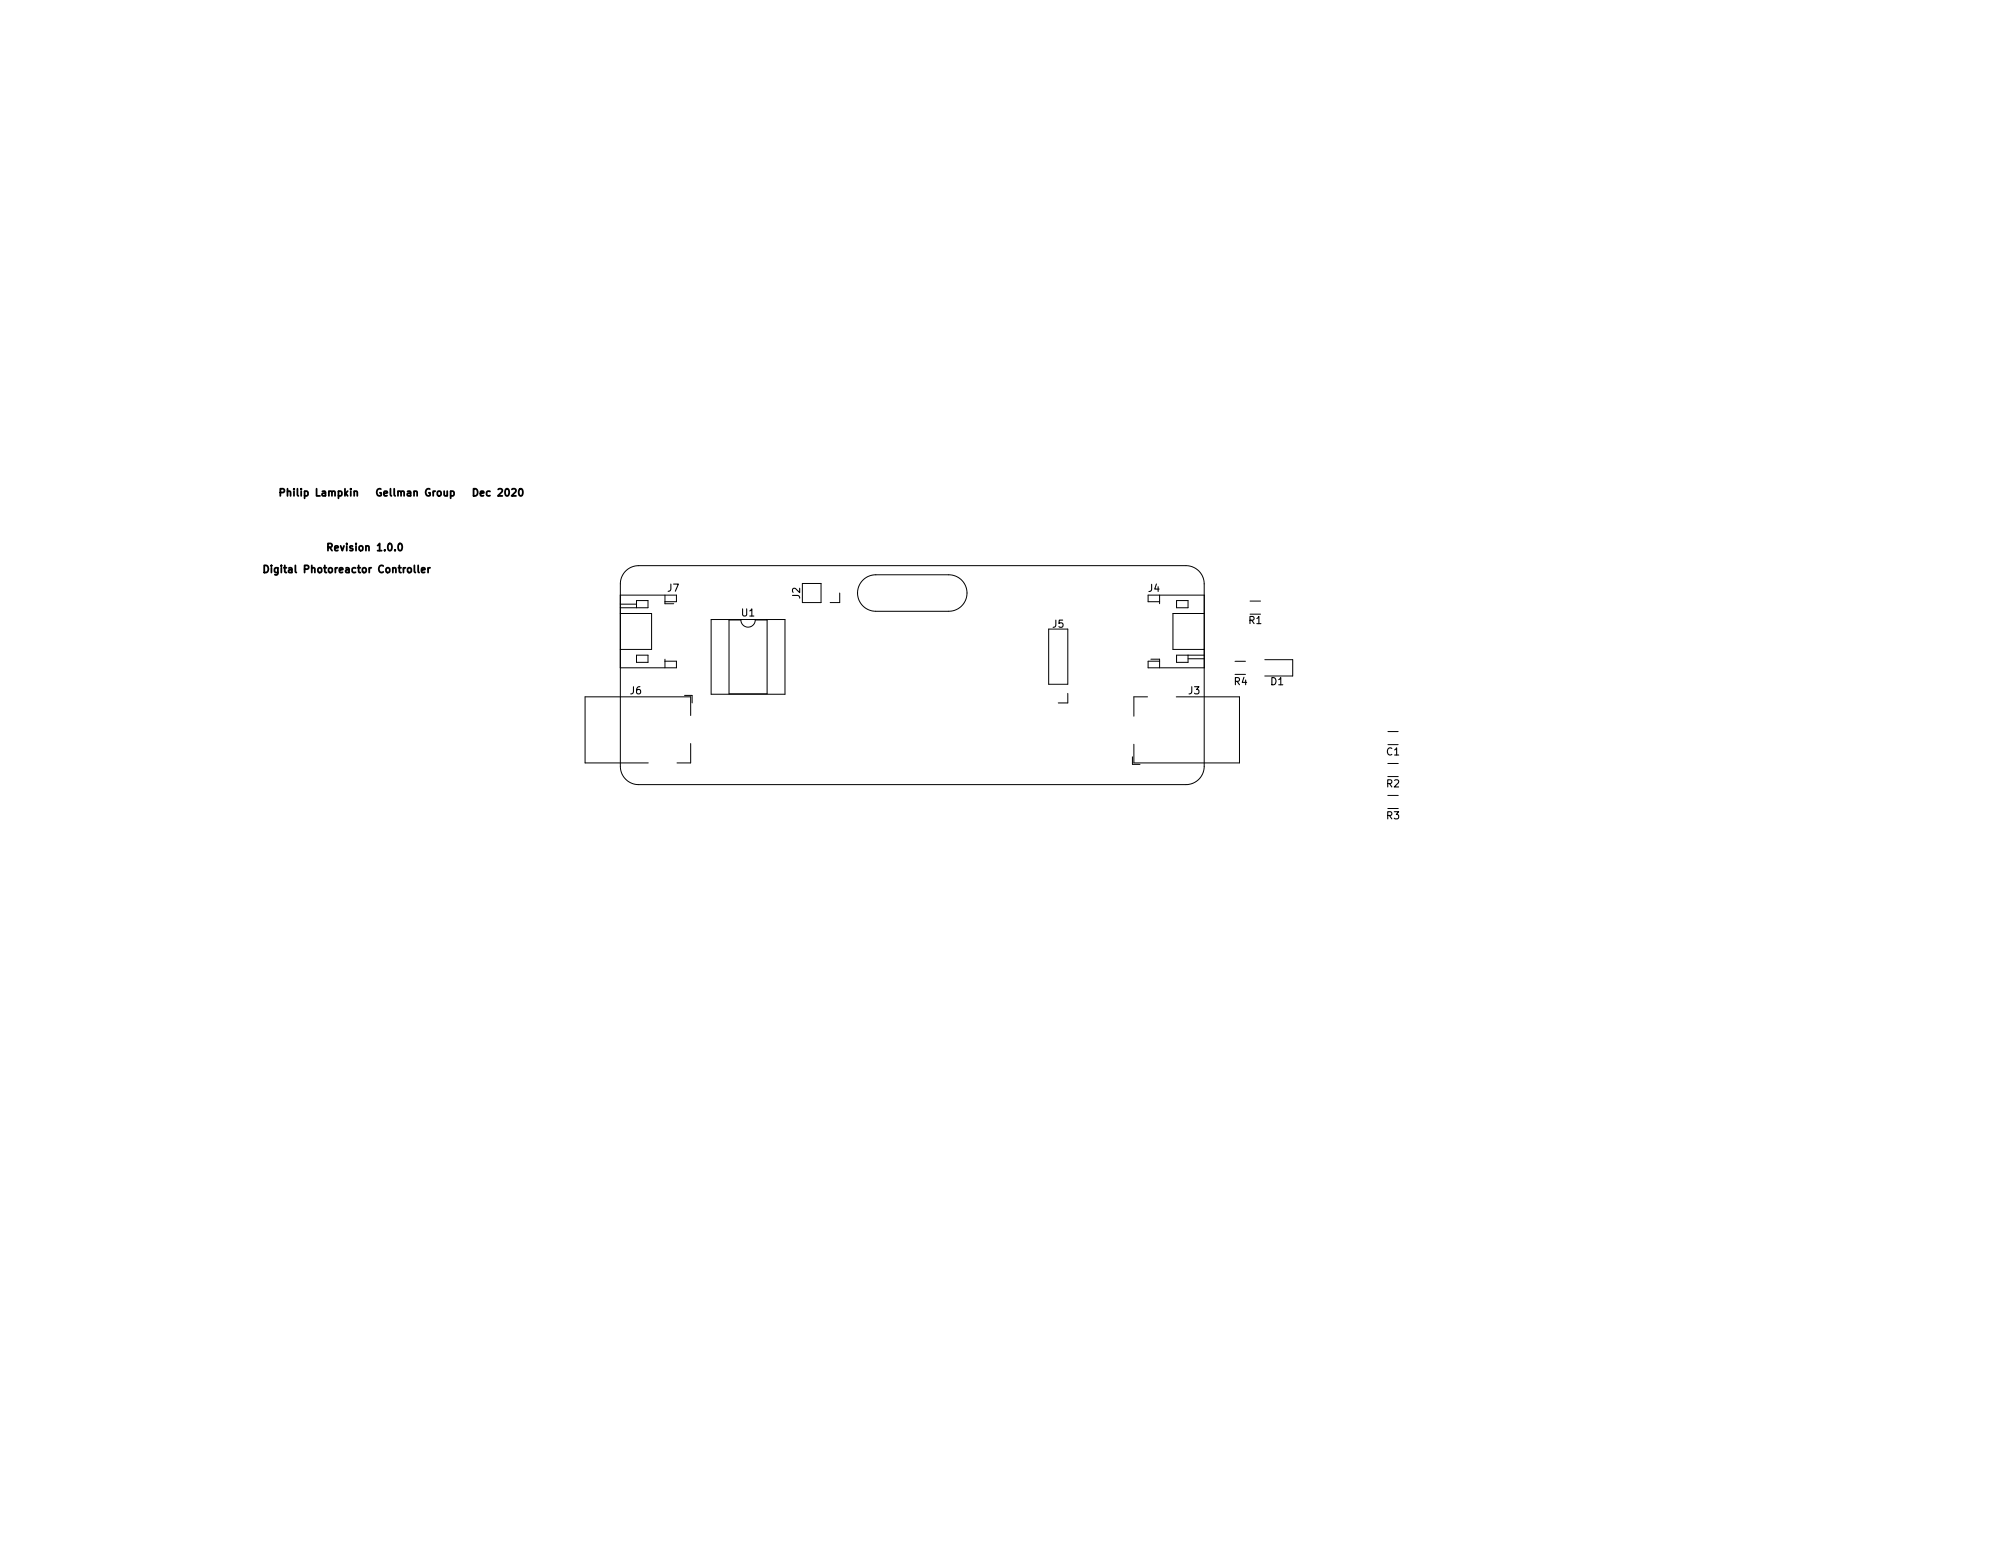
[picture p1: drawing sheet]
<svg xmlns="http://www.w3.org/2000/svg" width="279mm" height="216mm" viewBox="0 0 279 216" stroke-linecap="round" stroke-linejoin="round" font-family="sans-serif">
<defs><g id="words">
<g font-size="1.4">
<text x="41.7" y="69.1">Philip Lampkin</text>
<text x="52.8" y="69.1">Gellman Group</text>
<text x="46.2" y="76.7">Revision 1.0.0</text>
<text x="38.1" y="79.7">Digital Photoreactor Controller</text>
<text x="93" y="82.4">J7</text>
<text x="111.4" y="83.3" transform="rotate(-90 111.4 83.3)">J2</text>
<text x="159.9" y="82.4">J4</text>
<text x="103.2" y="85.8">U1</text>
<text x="146.5" y="87.4">J5</text>
<text x="173.9" y="86.9">R1</text>
<text x="171.8" y="95.4">R4</text>
<text x="176.9" y="95.4">D1</text>
<text x="87.7" y="96.6">J6</text>
<text x="165.5" y="96.6">J3</text>
<text x="193" y="105.1">C1</text>
<text x="193" y="109.6">R2</text>
<text x="193" y="114">R3</text>
</g>
</g></defs>
<g fill="none" stroke="#000" stroke-width=".14">
<path d="M87.1 79.5a2.54 2.54 0 0 1 1.8-.8h76.2a2.54 2.54 0 0 1 2.5 2.6v25.4a2.54 2.54 0 0 1-2.5 2.5h-76.2a2.54 2.54 0 0 1-2.5-2.5v-25.4a2.54 2.54 0 0 1 .7-1.8zM86.4 82.8h7.8v1h-1.6M86.4 85.4h4.3v5h-4.3M86.4 84.6h3.8v-1h-1.6v1M86.4 84.1h2.2M88.6 91.2h1.6v1h-1.6zM92.6 92h1.6v1h-7.8M92.6 82.8v1.2h1.2M92.6 91.8v1.2M95.3 96.8h1.1v1M96.1 99.6v-2.6h-14.7v9.2h8.9M99 86.2h10.3v10.4h-10.3z"/>
<path d="M101.5 86.3h1.6a1 1 0 0 0 1 1 1 1 0 0 0 1-1h1.7v10.3h-5.3zM111.7 81.2h2.6v2.7h-2.6zM116.9 82.6v1.3h-1.3M120.1 80.8a2.54 2.54 0 0 1 1.8-.8h10.2a2.54 2.54 0 0 1 2.5 2.6 2.54 2.54 0 0 1-2.5 2.5h-10.2a2.54 2.54 0 0 1-2.3-1.6 2.54 2.54 0 0 1 .5-2.7zM146 87.6h2.6v7.7h-2.6zM148.6 96.5v1.3h-1.3M159.7 97h-1.8v2.7M160.2 91.8h1.2v1.2M161.4 92h-1.6v1h7.8M161.4 82.8v1.2M163.7 97h8.9v9.2h-14.7v-2.6M163.8 83.6h1.6v1h-1.6z"/>
<path d="M165.4 91.2v1h-1.6v-1h3.8M165.4 91.7h2.2M167.6 82.8h-7.8v1h1.6M167.6 85.4h-4.3v5h4.3M171.9 92.1h1.5M171.9 93.9h1.5M174 83.7h1.5M176.1 91.8h3.9v2.3h-3.9M96.1 103.5v2.7h-1.8M157.6 105.4v1h1.1M193.2 110.7h1.5M193.2 112.5h1.5"/>
<path d="M193.2 106.3h1.5M193.2 108.1h1.5M193.2 101.8h1.4"/>
</g>
<g fill="none" stroke="#000" stroke-width=".25">
<path d="M36.8 78.7a.51 .51 0 0 1 .6 .5 .51 .51 0 0 1-.6 .5zM39 68.6l.5-.1 .1-.1-.1-.3-.5-.1v1M40 68.5l.2-.1h.2l.1 .6M40 68v1M40.9 68v.1M40.9 68.4v.6M45.7 76.2l.4-.1 .1-.1v-.3h-.5v1M55.5 75.7h.2a.53 .53 0 0 1 .3 .5 .53 .53 0 0 1-.3 .5l-.2-.1-.1-.3zM58.7 79.4l.5-.1-.1-.2-.3-.1-.1 .2v.5h.4M59.6 79v.7M59.9 79l-.3 .2M65.9 68a.51 .51 0 0 1 .6 .5 .51 .51 0 0 1-.6 .5z"/>
<path d="M66.9 68.7l.5-.1-.1-.2h-.3l-.1 .1v.5h.4M68.2 68.4h-.3l-.2 .2 .1 .4h.4M69.4 68.1l.3-.1 .2 .3-.6 .7h.6M70.4 68.1l.1-.1a.53 .53 0 0 1 .4 .5 .53 .53 0 0 1-.4 .5l-.1-.1-.1-.2zM71.3 68.1l.3-.1 .2 .3-.6 .7h.6M72.3 68.1l.2-.1a.53 .53 0 0 1 .3 .5 .53 .53 0 0 1-.3 .5l-.2-.1-.1-.2z"/>
</g>
<use href="#words"/>
</svg>
